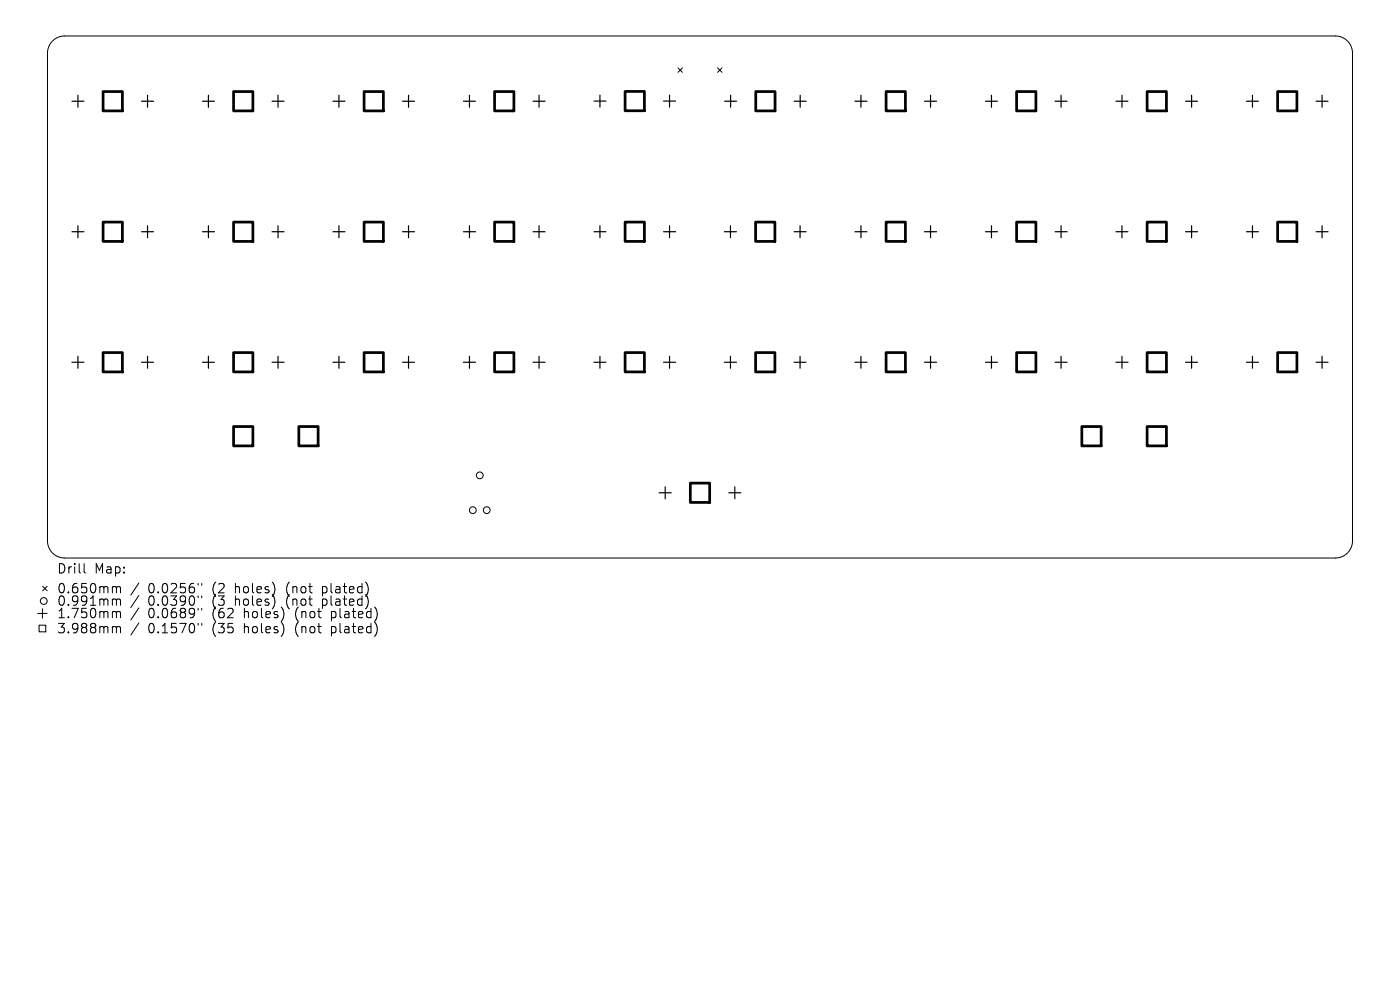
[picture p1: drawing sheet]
<svg xmlns="http://www.w3.org/2000/svg" width="297mm" height="210mm" viewBox="0 0 297 210" stroke-linecap="round" stroke-linejoin="round" font-family="sans-serif">
<defs><g id="words">
<g font-size="2.8">
<text x="12" y="121.9">Drill</text>
<text x="20" y="121.9">Map:</text>
<text x="12" y="126.1">0.650mm</text>
<text x="12" y="128.8">0.991mm</text>
<text x="12" y="131.4">1.750mm</text>
<text x="31.4" y="126.1">0.0256&quot;</text>
<text x="31.4" y="128.8">0.0390&quot;</text>
<text x="31.4" y="131.4">0.0689&quot;</text>
<text x="45.2" y="126.1">(2</text>
<text x="45.2" y="128.8">(3</text>
<text x="45.2" y="131.4">(62</text>
<text x="50.1" y="126.1">holes)</text>
<text x="50.1" y="128.8">holes)</text>
<text x="52" y="131.4">holes)</text>
<text x="61.2" y="126.1">(not</text>
<text x="61.2" y="128.8">(not</text>
<text x="63.1" y="131.4">(not</text>
<text x="69" y="126.1">plated)</text>
<text x="69" y="128.8">plated)</text>
<text x="70.9" y="131.4">plated)</text>
<text x="12" y="134.6">3.988mm</text>
<text x="31.4" y="134.6">0.1570&quot;</text>
<text x="45.2" y="134.6">(35</text>
<text x="52" y="134.6">holes)</text>
<text x="63.1" y="134.6">(not</text>
<text x="70.9" y="134.6">plated)</text>
</g>
</g></defs>
<g fill="none" stroke="#000" stroke-width=".21">
<path d="M11.1 8.7l1.1-.8 1.5-.3h269.6a3.6 3.6 0 0 1 3.6 3.7v103.4a3.6 3.6 0 0 1-3.6 3.7h-269.6a3.6 3.6 0 0 1-3.6-3.7v-103.4l.2-1.4zM143.8 14.4l1 .9M144.8 14.4l-1 .9M152.2 14.4l1 .9M153.2 14.4l-1 .9M17.8 119.6v1.7l.3 .3M8 130.1h2M8.3 132.6h1.4v1.4h-1.4zM9 129.1v2M9.1 124.4l.9 .9M10 124.4l-.9 .9M24.1 124.4l.5 .1 .1 .2"/>
<path d="M24.1 127.1l.5 .1 .1 .2M24.1 129.7l.5 .1 .1 .2M24.1 132.9l.5 .1 .1 .2M24.7 124.7l.3-.3 .5 .1 .1 1.3M24.7 124.7v1.1M24.7 127.4v1M24.7 130v1M24.7 133.2v1M24.7 127.4l.3-.3 .5 .1 .1 1.2M24.7 130l.3-.3 .5 .1 .1 1.2M24.7 133.2l.3-.3 .5 .1 .1 1.2M29.5 123.7l-1.7 2.5"/>
<path d="M29.5 126.3l-1.7 2.6M29.5 128.9l-1.7 2.6M29.5 132.1l-1.7 2.6M42 123.8v.3M42 126.4v.4M42 129v.4M42 132.2v.4M42.8 123.8v.3M42.8 126.4v.4M42.8 129v.4M42.8 132.2v.4"/>
<circle cx="100.3" cy="108.2" r=".72"/>
<circle cx="101.8" cy="100.8" r=".72"/>
<circle cx="103.3" cy="108.2" r=".72"/>
<circle cx="9.3" cy="127.5" r=".72"/>
</g>
<g fill="none" stroke="#000" stroke-width=".25">
<path d="M15.3 21.5h2.5M16.5 20.2v2.5M30 21.5h2.6M31.3 20.2v2.5M42.9 21.5h2.6M44.2 20.2v2.5M57.7 21.5h2.6M59 20.2v2.5M70.6 21.5h2.6M71.9 20.2v2.5M85.4 21.5h2.5M86.7 20.2v2.5"/>
<path d="M98.3 21.5h2.6M99.6 20.2v2.5M113.1 21.5h2.5M114.4 20.2v2.5M126 21.4h2.5M127.3 20.2v2.5M140.8 21.4h2.5M142 20.2v2.5M153.7 21.5h2.6M155 20.2v2.5M168.5 21.5h2.5M169.8 20.2v2.5"/>
<path d="M181.4 21.5h2.5M182.6 20.2v2.5M196.1 21.5h2.6M197.4 20.2v2.5M209.1 21.5h2.5M210.3 20.2v2.5M223.8 21.5h2.6M225.1 20.2v2.5M236.7 21.5h2.6M238 20.2v2.5M251.5 21.5h2.6M252.8 20.2v2.5"/>
<path d="M264.4 21.5h2.6M265.7 20.2v2.5M279.2 21.5h2.5M280.5 20.2v2.5M15.3 49.2h2.5M16.5 47.9v2.5M30 49.2h2.6M31.3 47.9v2.5M42.9 49.2h2.6M44.2 47.9v2.5M57.7 49.2h2.6M59 47.9v2.5"/>
<path d="M70.6 49.2h2.6M71.9 47.9v2.5M85.4 49.2h2.5M86.7 47.9v2.5M98.3 49.2h2.6M99.6 47.9v2.5M113.1 49.2h2.5M114.4 47.9v2.5M126 49.2h2.5M127.3 47.9v2.5M140.8 49.2h2.5M142 47.9v2.5"/>
<path d="M153.7 49.2h2.5M155 47.9v2.5M168.5 49.2h2.5M169.7 47.9v2.5M181.4 49.2h2.5M182.6 47.9v2.5M196.1 49.2h2.6M197.4 47.9v2.5M209.1 49.2h2.5M210.3 47.9v2.5M223.8 49.2h2.6M225.1 47.9v2.5"/>
<path d="M236.7 49.2h2.6M238 47.9v2.5M251.5 49.2h2.6M252.8 47.9v2.5M264.4 49.2h2.6M265.7 47.9v2.5M279.2 49.2h2.5M280.5 47.9v2.5M15.3 76.8h2.5M16.5 75.6v2.5M30 76.8h2.6M31.3 75.6v2.5"/>
<path d="M42.9 76.8h2.6M44.2 75.6v2.5M57.7 76.8h2.6M59 75.6v2.5M70.6 76.8h2.6M71.9 75.6v2.5M85.4 76.8h2.5M86.7 75.6v2.5M98.3 76.8h2.6M99.6 75.6v2.5M113.1 76.8h2.5M114.4 75.6v2.5"/>
<path d="M126 76.8h2.5M127.3 75.6v2.5M140.8 76.8h2.5M142 75.6v2.5M153.7 76.8h2.5M155 75.6v2.5M168.5 76.8h2.5M169.7 75.6v2.5M181.4 76.8h2.5M182.6 75.6v2.5M196.1 76.8h2.6M197.4 75.6v2.5"/>
<path d="M209.1 76.8h2.5M210.3 75.6v2.5M223.8 76.8h2.6M225.1 75.6v2.5M236.7 76.8h2.6M238 75.6v2.5M251.5 76.8h2.6M252.8 75.6v2.5M264.4 76.8h2.6M265.7 75.6v2.5M279.2 76.8h2.5M280.5 75.6v2.5"/>
<path d="M139.8 104.5h2.6M141.1 103.3v2.5M154.6 104.5h2.6M155.9 103.3v2.5"/>
</g>
<g fill="none" stroke="#000" stroke-width=".58">
<path d="M21.9 19.4h4.1v4.1h-4.1zM49.6 19.4h4.1v4.1h-4.1zM77.2 19.4h4.1v4.1h-4.1zM104.9 19.4h4.1v4.1h-4.1zM132.6 19.4h4.1v4.1h-4.1zM160.3 19.4h4.1v4.1h-4.1zM188 19.4h4.1v4.1h-4.1zM215.7 19.4h4.1v4.1h-4.1zM243.4 19.4h4.1v4.1h-4.1zM271 19.4h4.1v4.1h-4.1zM21.9 47.1h4.1v4.1h-4.1zM49.6 47.1h4.1v4.1h-4.1z"/>
<path d="M77.2 47.1h4.1v4.1h-4.1zM104.9 47.1h4.1v4.1h-4.1zM132.6 47.1h4.1v4.1h-4.1zM160.3 47.1h4.1v4.1h-4.1zM188 47.1h4.1v4.1h-4.1zM215.7 47.1h4.1v4.1h-4.1zM243.4 47.1h4.1v4.1h-4.1zM271 47.1h4.1v4.1h-4.1zM21.9 74.8h4.1v4.1h-4.1zM49.6 74.8h4.1v4.1h-4.1zM77.2 74.8h4.1v4.1h-4.1zM104.9 74.8h4.1v4.1h-4.1z"/>
<path d="M132.6 74.8h4.1v4.1h-4.1zM160.3 74.8h4.1v4.1h-4.1zM188 74.8h4.1v4.1h-4.1zM215.7 74.8h4.1v4.1h-4.1zM243.4 74.8h4.1v4.1h-4.1zM271 74.8h4.1v4.1h-4.1zM49.6 90.5h4.1v4.1h-4.1zM63.4 90.5h4.1v4.1h-4.1zM229.5 90.5h4.1v4.1h-4.1zM243.4 90.5h4.1v4.1h-4.1zM146.5 102.5h4.1v4.1h-4.1z"/>
</g>
<use href="#words"/>
</svg>
